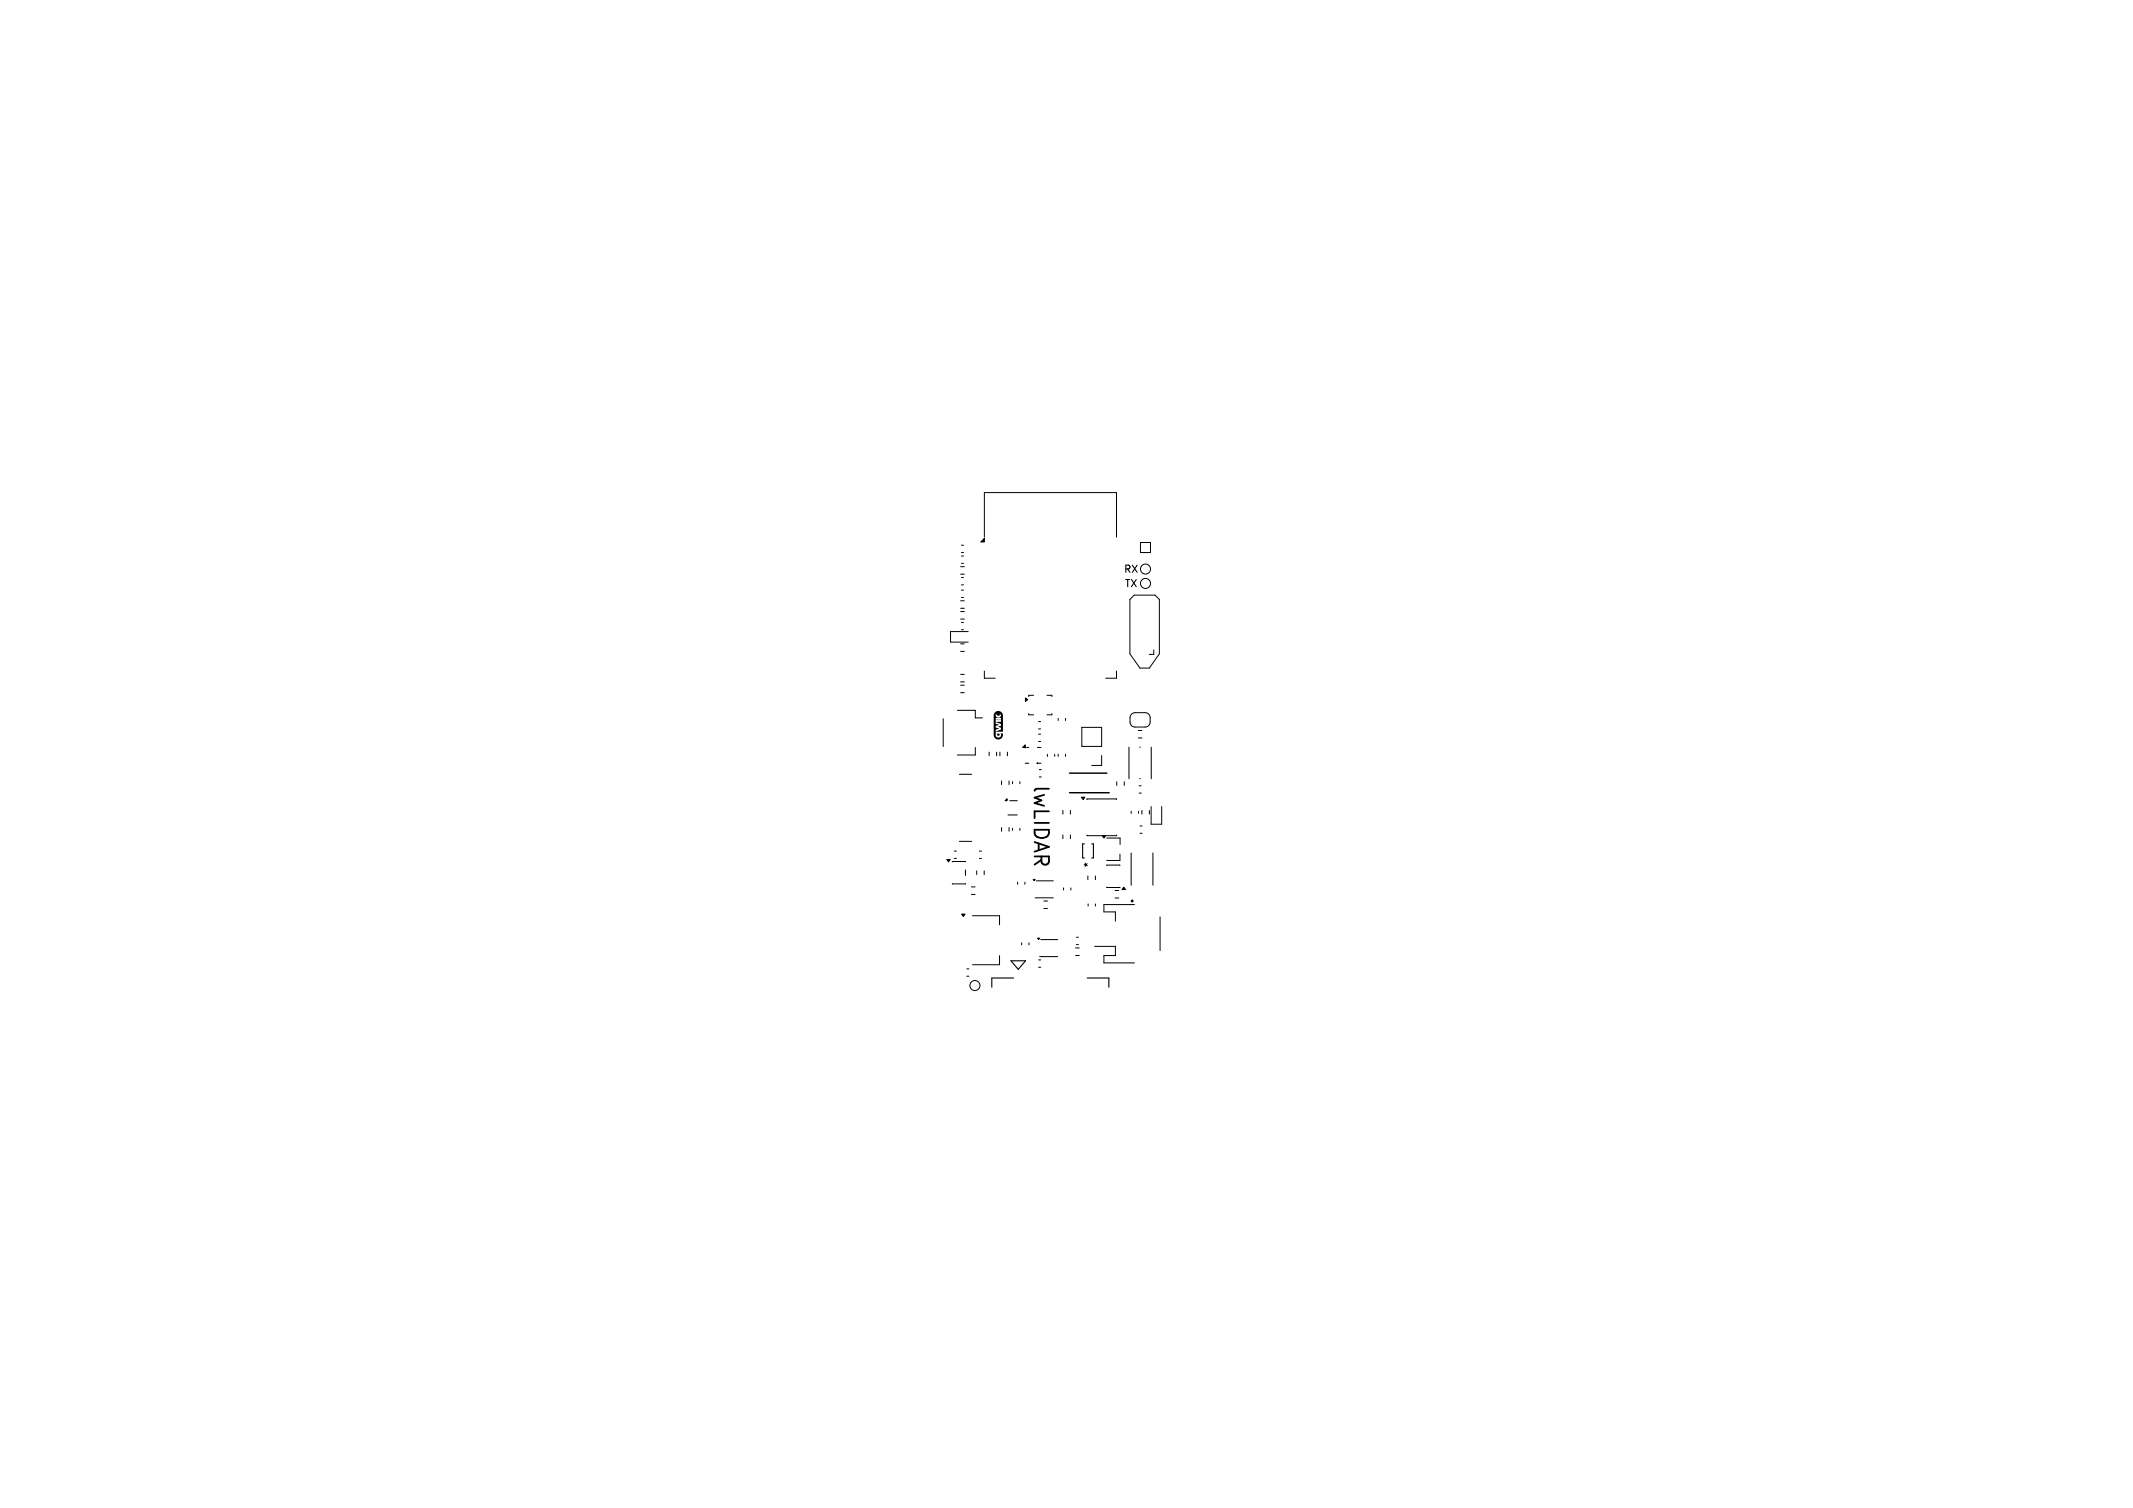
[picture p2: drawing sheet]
<svg xmlns="http://www.w3.org/2000/svg" width="297mm" height="210mm" viewBox="0 0 297 210" stroke-linecap="round" stroke-linejoin="round" font-family="sans-serif">
<defs><g id="words">
<text font-size="2.8" x="143.8" y="109.2" transform="rotate(90 143.8 109.2)">lwLIDAR</text>
<g font-size="1.4">
<text x="156.4" y="80">RX</text>
<text x="156.5" y="82">TX</text>
<text x="152.2" y="120.9" transform="rotate(-90 152.2 120.9)">*</text>
</g>
</g></defs>
<g fill="none" stroke="#000" stroke-width=".14">
<path d="M133.8 78.9h.5M133.8 80h.5M133.9 75.9h.3M133.9 77h.3M133.9 77.4h.3M133.9 78.5h.3M137.1 74.8v-6.2h18.4v6.2M158.8 75.6h1.4v1.4h-1.4zM133.3 98.9h2.5v1.1h1M133.8 95.4h.5M133.8 96.5h.5M133.8 89.7h.5"/>
<path d="M133.8 90.7h.5M133.8 83.7h.5M133.8 84.7h.5M133.8 85.2h.5M133.8 86.2h.5M133.8 93.9h.5M133.8 95h.5M133.9 86.7h.3M133.9 87.7h.3M133.9 80.4h.3M133.9 81.5h.3M133.9 82.2h.3"/>
<path d="M133.9 83.2h.3M134.8 88h-2.4v1.4h2.4M137.1 93.5v1h1.5M143.2 99.4v.2h.7M143.9 96.8h-.7v.2M145.8 96.8h.7v.2M146.5 99.4v.2h-.7M155.5 93.5v1h-1.5M157.3 83.5l.6-.6h2.9l.6 .6v7.6l-1.4 1.9h-1.3l-1.4-1.9zM157.6 99.5l.4-.2h1.5a.7 .7 0 0 1 .6 .7l.1 .5a.7 .7 0 0 1-.8 .8l-1.4-.1a.7 .7 0 0 1-.6-.6v-.8zM160.6 90.5v.6h-.6M131.3 100.1v3.9"/>
<path d="M132.9 118.5h.3M132.9 119.5h.3M133.6 107.8h1.7M133.6 117.2h1.7M135.8 104.1v1h-2.5M136.4 118.5h.3M136.4 119.5h.3M137.7 104.7v.6M138.8 104.7v.6M139.2 104.7v.6M139.5 108.8v.5M139.5 115.3v.5"/>
<path d="M140.3 104.7v.6M140.3 113.5h1.3M140.5 108.8v.5M140.5 115.3v.5M140.6 111.5h1M141 108.9v.2M141 115.4v.2M142 108.9v.2M142 115.4v.2M142.8 106.3h.5M143 104.1h.3M144.5 104.1h.5"/>
<path d="M144.5 106.3h.5M144.6 100.5h.3M144.6 101.5h.3M144.6 102.2h.3M144.6 103.3h.3M144.7 107.2h.3M144.7 108.2h.3M145.8 105v.3M146.9 105v.3M147.3 100v.3M147.3 105v.3M148 112.9v.5"/>
<path d="M148 116.3v.5M148.4 100v.3M148.4 105v.3M149 112.9v.5M149 116.3v.5M150.6 101.3h2.8v2.6h-2.8zM151.4 111.4v-.1h4.1v.1M151.4 116.3v.1h4.1v-.1M153.4 105.2v1.4h-1.4M154.1 116.7h1.9v.9M155.5 108.9v.5M155.9 118.9v.9h-1.8"/>
<path d="M156.5 108.9v.5M157.2 104.1v4.4M157.5 118.8v4.5M157.5 113v.3M158.5 101.7h.5M158.5 102.8h.5M158.5 113v.3M158.6 109.4h.3M158.6 110.5h.3M158.7 104.1h.1M158.7 108.5h.1M158.7 115h.3"/>
<path d="M158.7 116h.3M159 112.9v.5M160 112.9v.5M160.3 112.3v2.5h1.5v-2.5M160.3 104.1v4.4M160.5 118.8v4.5M132.6 120h1.8M132.6 123h1.8M134.4 121.1v.8M134.6 134.9h.3M134.6 136h.3M135.3 123.5h.5"/>
<path d="M135.3 124.6h.5M135.4 127.5h3.8v1.3M136 121.3v.5M137 121.3v.5M139.2 133.1v1.3h-3.8M141.7 122.9v.2M142.3 131.3v.3M142.7 122.9v.2M143.3 131.3v.3M144.1 125h2.6M144.3 122.7h2.4M144.6 133.7h.3"/>
<path d="M144.6 134.7h.3M144.8 133.2h2.5M144.9 130.8h2.4M145.3 125.5h.6M145.3 126.5h.6M148.1 123.7v.2M149.1 123.7v.2M149.8 132h.5M149.8 133.1h.5M149.9 130.5h.3M149.9 131.5h.3M151.5 122v.5"/>
<path d="M151.5 125.9v.3M152.4 131.8h2.9v1.3h-1.6v1h4.3M152.5 122v.5M152.5 125.9v.3M154.1 120.5h1.8M154.1 123.5h1.8M155.3 124h.5M155.3 125.1h.5M158 126h-4.3v1h1.6v1.3M161.5 127.7v4.7"/>
<circle cx="159.5" cy="79.2" r=".7"/>
<circle cx="159.5" cy="81.2" r=".7"/>
<circle cx="135.7" cy="137.2" r=".7"/>
</g>
<g fill="#000" stroke="#000" stroke-width=".14">
<path d="M136.6 75.5l.5-.5v.5zM142.8 97.2l.3 .2-.3 .3zM139.9 111.5l.3-.3v.3zM142.4 104.1l.4-.4v.4zM150.6 111h.5l-.3 .4zM153.5 116.4h.5l-.3 .3zM131.8 119.7h.5l-.2 .3zM133.9 127.3h.5l-.3 .3zM143.9 122.5h.2l-.1 .2zM144.5 130.7h.3l-.2 .1zM156.5 123.5l.2 .4h-.5z"/>
<circle cx="142.8" cy="104.1" r=".06"/>
<circle cx="144.5" cy="106.3" r=".06"/>
</g>
<path d="M151 117.5h-.2v2h.2M152 117.5h.2v2h-.2M140.8 133.8h2l-1 1.2zM141.1 136.2h-3v1.3M151.4 136.2h3v1.3" fill="none" stroke="#000" stroke-width=".15"/>
<g fill="#000">
<path d="M138.6 99.2a.65 .65 0 0 1 1 .4l.1 2.3h-1.1v.2h.1a.35 .35 0 0 0 .1 .5 .35 .35 0 0 0 .5 0 .35 .35 0 0 0 0-.5h.4a.66 .66 0 0 1-.5 .9 .66 .66 0 0 1-.8-.6v-1.1l.7 .2h-.1a.22 .22 0 0 0-.4 .2v.2l.8-.3v-.3l-.5-.1 .5-.1v-.3l-.8-.2v.2l.5 .1-.1 .1a.29 .29 0 0 0-.4 .3h-.2v-.9h.2v.1h.8v-.2h-.8v.1h-.2v-.4h.2v.2h.8v-.2h-1v-.5h.2a.38 .38 0 0 0 .4 .4 .38 .38 0 0 0 .4-.4h-.2a.18 .18 0 0 1-.2 .2 .18 .18 0 0 1-.2-.2h-.4z"/>
<circle cx="139" cy="102.3" r=".18"/>
</g>
<g fill="none" stroke="#000" stroke-width=".2">
<path d="M148.9 110.4h5.5M148.9 107.7h5.2"/>
<circle cx="157.6" cy="125.5" r=".1"/>
</g>
<use href="#words"/>
</svg>
